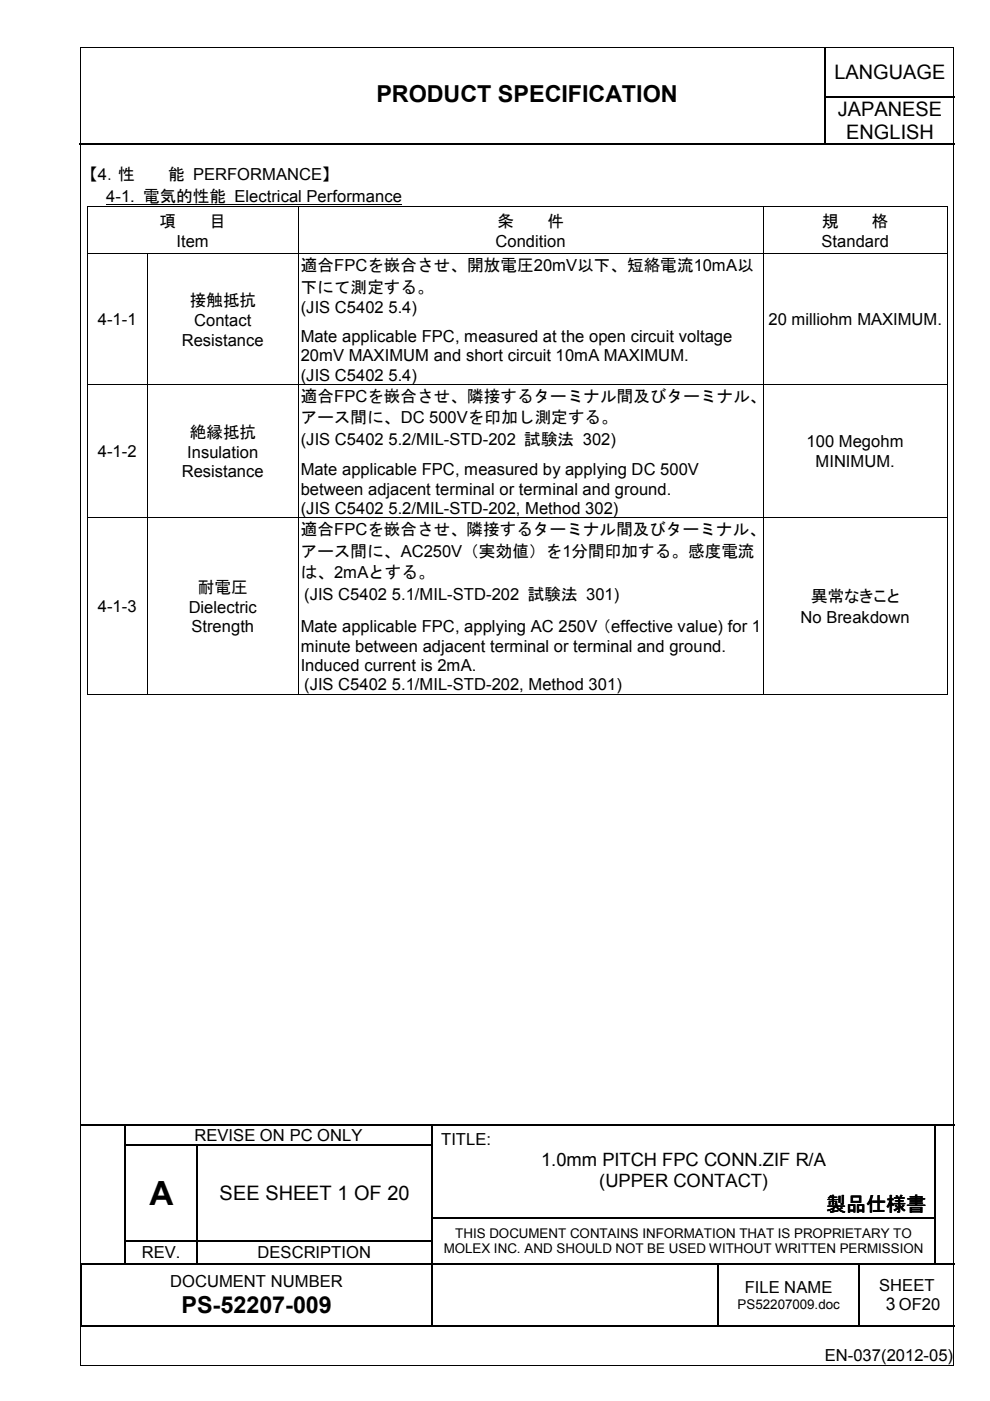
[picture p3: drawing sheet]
<svg xmlns="http://www.w3.org/2000/svg" width="210mm" height="297mm" viewBox="0 0 210 297" stroke-linecap="round" stroke-linejoin="round" font-family="sans-serif">
<defs><g id="words">
<text font-size="7.1" x="31.7" y="255.5">A</text>
<g font-size="5">
<text x="79.8" y="21.6">PRODUCT SPECIFICATION</text>
<text x="38.5" y="278.3">PS-52207-009</text>
</g>
<g font-size="4.2">
<text x="176.9" y="16.8">LANGUAGE</text>
<text x="177.6" y="24.6">JAPANESE</text>
<text x="179.4" y="29.4">ENGLISH</text>
<text x="46.6" y="254.5">SEE SHEET 1 OF 20</text>
<text x="175.2" y="256.8">製品仕様書</text>
</g>
<g font-size="3.9">
<text x="114.7" y="247.2">1.0mm PITCH FPC CONN.ZIF R/A</text>
<text x="127" y="251.7">(UPPER CONTACT)</text>
</g>
<text font-size="3.7" x="187.8" y="277.8">3 OF20</text>
<g font-size="3.5">
<text x="19" y="38.1">【4．性</text>
<text x="35.6" y="38.1">能 PERFORMANCE】</text>
<text x="22.5" y="42.8">4-1. 電気的性能 Electrical Performance</text>
<text x="33.8" y="48.1">項</text>
<text x="37.4" y="52.4">Item</text>
<text x="44.4" y="48.1">目</text>
<text x="105.1" y="52.4">Condition</text>
<text x="105.5" y="48.1">条</text>
<text x="116.1" y="48.1">件</text>
<text x="174.2" y="52.4">Standard</text>
<text x="174.3" y="48.1">規</text>
<text x="184.9" y="48.1">格</text>
<text x="63.8" y="57.5">適合FPCを嵌合させ、開放電圧20mV以下、短絡電流10mA以</text>
<text x="40.2" y="64.9">接触抵抗</text>
<text x="63.8" y="62.1">下にて測定する。</text>
<text x="20.7" y="69">4-1-1</text>
<text x="41.2" y="69.2">Contact</text>
<text x="63.8" y="66.4">(JIS C5402 5.4)</text>
<text x="162.9" y="69">20 milliohm MAXIMUM.</text>
<text x="38.5" y="73.3">Resistance</text>
<text x="63.8" y="72.6">Mate applicable FPC, measured at the open circuit voltage</text>
<text x="63.8" y="76.6">20mV MAXIMUM and short circuit 10mA MAXIMUM.</text>
<text x="63.8" y="80.7">(JIS C5402 5.4)</text>
<text x="63.8" y="85.2">適合FPCを嵌合させ、隣接するターミナル間及びターミナル、</text>
<text x="63.8" y="89.8">アース間に、DC 500Vを印加し測定する。</text>
<text x="40.2" y="92.9">絶縁抵抗</text>
<text x="63.8" y="94.4">(JIS C5402 5.2/MIL-STD-202 試験法 302)</text>
<text x="171" y="94.9">100 Megohm</text>
<text x="20.7" y="96.9">4-1-2</text>
<text x="38.5" y="101.2">Resistance</text>
<text x="39.7" y="97.2">Insulation</text>
<text x="63.8" y="100.8">Mate applicable FPC, measured by applying DC 500V</text>
<text x="172.9" y="98.9">MINIMUM.</text>
<text x="63.8" y="104.9">between adjacent terminal or terminal and ground.</text>
<text x="63.8" y="113.4">適合FPCを嵌合させ、隣接するターミナル間及びターミナル、</text>
<text x="63.8" y="108.9">(JIS C5402 5.2/MIL-STD-202, Method 302)</text>
<text x="63.8" y="118">アース間に、AC250V（実効値）を1分間印加する。感度電流</text>
<text x="42" y="125.7">耐電圧</text>
<text x="63.8" y="122.6">は、2mAとする。</text>
<text x="20.7" y="129.7">4-1-3</text>
<text x="40" y="130">Dielectric</text>
<text x="64.5" y="127.2">(JIS C5402 5.1/MIL-STD-202 試験法 301)</text>
<text x="169.8" y="132">No Breakdown</text>
<text x="172" y="127.7">異常なきこと</text>
<text x="40.6" y="134">Strength</text>
<text x="63.8" y="133.9">Mate applicable FPC, applying AC 250V（effective value) for 1</text>
<text x="63.8" y="138.2">minute between adjacent terminal or terminal and ground.</text>
<text x="63.8" y="142.2">Induced current is 2mA.</text>
<text x="64.5" y="146.3">(JIS C5402 5.1/MIL-STD-202, Method 301)</text>
<text x="41.2" y="241.9">REVISE ON PC ONLY</text>
<text x="93.5" y="242.8">TITLE:</text>
<text x="30.1" y="266.7">REV.</text>
<text x="54.6" y="266.7">DESCRIPTION</text>
<text x="36.1" y="272.9">DOCUMENT NUMBER</text>
<text x="157.9" y="274.2">FILE NAME</text>
<text x="186.4" y="273.6">SHEET</text>
<text x="174.9" y="288.6">EN-037(2012-05)</text>
</g>
<g font-size="2.8">
<text x="96.5" y="262.4">THIS DOCUMENT CONTAINS INFORMATION THAT IS PROPRIETARY TO</text>
<text x="94.1" y="265.7">MOLEX INC. AND SHOULD NOT BE USED WITHOUT WRITTEN PERMISSION</text>
<text x="156.4" y="277.5">PS52207009.doc</text>
</g>
</g></defs>
<g fill="none" stroke="#000" stroke-width=".25">
<path d="M174.9 10.2v10.2M16.8 30.4h158M174.9 20.6v9.7M175 20.5h27.5M175 30.4h27.5M17.2 238.5h9.3M26.6 238.7v4M26.7 238.5h64.8M91.6 238.7v4M91.7 238.5h106.4M198.2 238.7v4M198.3 238.5h4.1"/>
<path d="M26.6 243v4.8M26.6 248.1v4.9M26.6 253.2v4.9M26.6 258.4v4.6M26.7 242.9h15M41.8 243v4.8M41.8 248.1v4.9M41.8 253.2v4.9M41.8 258.4v4.6M42 242.9h49.5M91.6 243v4.8M91.6 248.1v4.9"/>
<path d="M91.6 253.2v4.9M91.6 258.4v4.6M91.7 258.3h106.4M198.2 243v4.8M198.2 248.1v4.9M198.2 253.2v4.9M198.2 258.4v4.6M17.2 268.1v13M17.6 267.9h8.9M26.6 263.2v4.6M26.7 263.1h15M26.7 267.9h15"/>
<path d="M41.8 263.2v4.6M42 263.1h49.5M42 267.9h49.5M91.6 263.2v4.6M91.6 268.1v13M91.7 267.9h60.4M152.2 268.1v13M152.4 267.9h29.7M182.2 268.1v13M182.3 267.9h15.8M198.2 263.2v4.6M198.3 267.9h4.1"/>
<path d="M17.3 281.2h74.2M91.7 281.2h60.4M152.4 281.2h29.7M182.3 281.2h20.1"/>
</g>
<g fill="#000">
<path d="M174.8 20.4h.2v.2h-.2zM174.8 30.3h.2v.3h-.2zM26.5 238.4h.2v.3h-.2zM91.5 238.4h.2v.3h-.2zM198.1 238.4h.2v.3h-.2zM26.5 242.7h.2v.3h-.2zM26.5 247.8h.2v.3h-.2zM26.5 253h.2v.2h-.2zM26.5 258.1h.2v.3h-.2zM41.7 242.7h.3v.3h-.3zM41.7 247.8h.3v.3h-.3zM41.7 253h.3v.2h-.3z"/>
<path d="M41.7 258.1h.3v.3h-.3zM91.5 242.7h.2v.3h-.2zM91.5 247.8h.2v.3h-.2zM91.5 253h.2v.2h-.2zM91.5 258.1h.2v.3h-.2zM198.1 242.7h.2v.3h-.2zM198.1 247.8h.2v.3h-.2zM198.1 253h.2v.2h-.2zM198.1 258.1h.2v.3h-.2zM17.1 267.8h.2v.3h-.2zM17.3 267.8h.3v.3h-.3zM26.5 263h.2v.2h-.2z"/>
<path d="M26.5 267.8h.2v.3h-.2zM41.7 263h.3v.2h-.3zM41.7 267.8h.3v.3h-.3zM91.5 263h.2v.2h-.2zM91.5 267.8h.2v.3h-.2zM152.1 267.8h.3v.3h-.3zM182.1 267.8h.2v.3h-.2zM198.1 263h.2v.2h-.2zM198.1 267.8h.2v.3h-.2zM17.1 281.1h.2v.2h-.2zM91.5 281.1h.2v.2h-.2zM152.1 281.1h.3v.2h-.3z"/>
<path d="M182.1 281.1h.2v.2h-.2z"/>
</g>
<g fill="#fff">
<path d="M17.2 10.2l.2 .2z" fill-rule="evenodd"/>
<path d="M55.6 15.8h112.4v9.7h-112.4z" fill-rule="evenodd"/>
</g>
<g fill="none" stroke="#000" stroke-width=".21">
<path d="M17.1 10.2v279.2M17.2 10.1h184.9M202.2 10.2v279.2M18.5 43.9v9.9M18.5 53.9v27.6M18.5 43.9h44.7M18.5 53.8h12.7M22.5 43.3h62.7M31.3 53.9v27.6M31.4 53.8h31.8M63.2 43.9v9.9M63.2 53.9v27.6"/>
<path d="M63.3 43.9h98.5M63.3 53.8h98.5M161.8 43.9v9.9M161.8 53.9v27.6M161.9 43.9h38.8M161.9 53.8h38.8M200.8 43.9v9.9M200.8 53.9v27.6M18.5 81.7v28M18.5 81.6h12.7M31.3 81.7v28M31.4 81.6h31.8"/>
<path d="M63.2 81.7v28M63.3 81.6h98.5M161.8 81.7v28M161.9 81.6h38.8M200.8 81.7v28M18.5 109.9v37.2M18.5 109.8h12.7M31.3 109.9v37.2M31.4 109.8h31.8M63.2 109.9v37.2M63.3 109.8h98.5M161.8 109.9v37.2"/>
<path d="M161.9 109.8h38.8M200.8 109.9v37.2M18.5 147.2h12.7M31.4 147.2h31.8M63.3 147.2h98.5M161.9 147.2h38.8M17.2 289.5h184.9"/>
</g>
<g fill="#000">
<path d="M17 10h.2v.2h-.2zM202.1 10h.2v.2h-.2zM18.4 43.8h.1v.1h-.1zM18.4 53.8h.1v.1h-.1zM31.2 53.8h.2v.1h-.2zM63.2 43.8h.1v.1h-.1zM63.2 53.8h.1v.1h-.1zM161.8 43.8h.1v.1h-.1zM161.8 53.8h.1v.1h-.1zM200.7 43.8h.2v.1h-.2zM200.7 53.8h.2v.1h-.2zM18.4 81.5h.1v.2h-.1z"/>
<path d="M31.2 81.5h.2v.2h-.2zM63.2 81.5h.1v.2h-.1zM161.8 81.5h.1v.2h-.1zM200.7 81.5h.2v.2h-.2zM18.4 109.7h.1v.2h-.1zM31.2 109.7h.2v.2h-.2zM63.2 109.7h.1v.2h-.1zM161.8 109.7h.1v.2h-.1zM200.7 109.7h.2v.2h-.2zM18.4 147.1h.1v.2h-.1zM31.2 147.1h.2v.2h-.2zM63.2 147.1h.1v.2h-.1z"/>
<path d="M161.8 147.1h.1v.2h-.1zM200.7 147.1h.2v.2h-.2zM17 289.4h.2v.2h-.2zM202.1 289.4h.2v.2h-.2z"/>
</g>
<use href="#words"/>
</svg>
